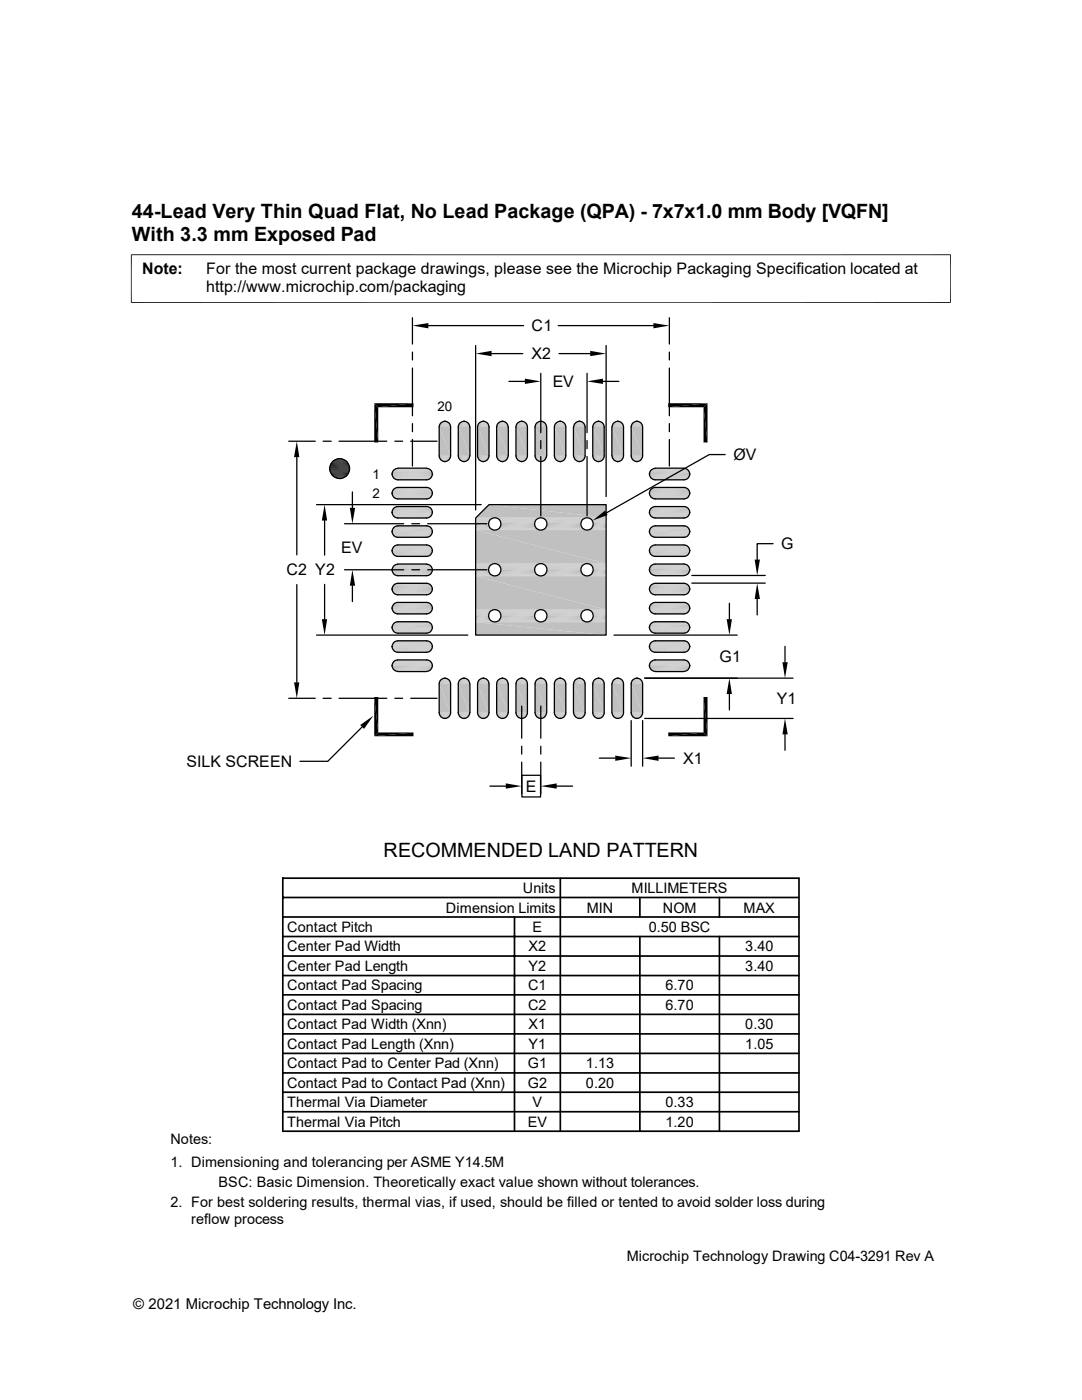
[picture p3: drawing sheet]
<svg xmlns="http://www.w3.org/2000/svg" width="216mm" height="279mm" viewBox="0 0 216 279" stroke-linecap="round" stroke-linejoin="round" font-family="sans-serif">
<defs><g id="words">
<g font-size="3.9">
<text x="26.3" y="43.5">44-Lead Very Thin Quad Flat, No Lead Package (QPA) - 7x7x1.0 mm Body [VQFN]</text>
<text x="26.3" y="48">With 3.3 mm Exposed Pad</text>
<text x="76.5" y="171.1">RECOMMENDED LAND PATTERN</text>
</g>
<g font-size="3.2">
<text x="28.4" y="54.6">Note:</text>
<text x="41.1" y="54.6">For the most current package drawings, please see the Microchip Packaging Specification located at</text>
<text x="41.1" y="58.3">http://www.microchip.com/packaging</text>
<text x="106" y="71.7">X2</text>
<text x="106.1" y="66.1">C1</text>
<text x="110.3" y="77.3">EV</text>
<text x="146.3" y="91.8">ØV</text>
<text x="68.1" y="110.3">EV</text>
<text x="155.9" y="109.6">G</text>
<text x="57.2" y="114.9">C2 Y2</text>
<text x="143.6" y="132.2">G1</text>
<text x="155" y="140.5">Y1</text>
<text x="37.2" y="153.1">SILK SCREEN</text>
<text x="136.3" y="152.4">X1</text>
<text x="104.9" y="158">E</text>
</g>
<text font-size="3" x="26.6" y="261.3">© 2021 Microchip Technology Inc.</text>
<g font-size="2.9">
<text x="104.3" y="178.2">Units</text>
<text x="126" y="178.2">MILLIMETERS</text>
<text x="57.3" y="186">Contact Pitch</text>
<text x="89" y="182.1">Dimension Limits</text>
<text x="106.3" y="186">E</text>
<text x="117.1" y="182.1">MIN</text>
<text x="129.5" y="186">0.50 BSC</text>
<text x="132.2" y="182.1">NOM</text>
<text x="148.4" y="182.1">MAX</text>
<text x="57.3" y="189.9">Center Pad Width</text>
<text x="105.5" y="189.9">X2</text>
<text x="148.7" y="189.9">3.40</text>
<text x="57.3" y="197.7">Contact Pad Spacing</text>
<text x="57.3" y="193.8">Center Pad Length</text>
<text x="105.4" y="197.7">C1</text>
<text x="105.5" y="193.8">Y2</text>
<text x="132.8" y="197.7">6.70</text>
<text x="148.7" y="193.8">3.40</text>
<text x="57.3" y="201.5">Contact Pad Spacing</text>
<text x="105.4" y="201.5">C2</text>
<text x="132.8" y="201.5">6.70</text>
<text x="57.3" y="209.3">Contact Pad Length (Xnn)</text>
<text x="57.3" y="205.4">Contact Pad Width (Xnn)</text>
<text x="105.5" y="209.3">Y1</text>
<text x="105.5" y="205.4">X1</text>
<text x="148.7" y="209.3">1.05</text>
<text x="148.7" y="205.4">0.30</text>
<text x="57.3" y="213.2">Contact Pad to Center Pad (Xnn)</text>
<text x="105.3" y="213.2">G1</text>
<text x="116.9" y="213.2">1.13</text>
<text x="57.3" y="217.1">Contact Pad to Contact Pad (Xnn)</text>
<text x="57.3" y="221">Thermal Via Diameter</text>
<text x="105.3" y="217.1">G2</text>
<text x="106.3" y="221">V</text>
<text x="116.9" y="217.1">0.20</text>
<text x="132.8" y="221">0.33</text>
<text x="57.3" y="224.8">Thermal Via Pitch</text>
<text x="105.3" y="224.8">EV</text>
<text x="132.8" y="224.8">1.20</text>
<text x="34" y="232.9">1. Dimensioning and tolerancing per ASME Y14.5M</text>
<text x="34" y="228.3">Notes:</text>
<text x="43.6" y="236.9">BSC: Basic Dimension. Theoretically exact value shown without tolerances.</text>
<text x="34" y="240.9">2. For best soldering results, thermal vias, if used, should be filled or tented to avoid solder loss during</text>
<text x="38.1" y="244.3">reflow process</text>
<text x="125.1" y="251.6">Microchip Technology Drawing C04-3291 Rev A</text>
</g>
<g font-size="2.7">
<text x="87.3" y="82.1">20</text>
<text x="74.3" y="95.5">1</text>
<text x="74.3" y="99.4">2</text>
</g>
</g></defs>
<g fill="#c0c0c0">
<path d="M88.6 84.1h.4z"/>
<path d="M92.4 84.1h.4z"/>
<path d="M96.2 84.1h.4z"/>
<path d="M100 84.1h.5z"/>
<path d="M103.9 84.1h.4z"/>
<path d="M107.7 84.1h.5z"/>
<path d="M111.5 84.1h.5z"/>
<path d="M115.4 84.1h.4z"/>
<path d="M119.2 84.1h.4z"/>
<path d="M123 84.1h.5z"/>
<path d="M126.9 84.1h.4z"/>
<path d="M126.7 84.2h.8z"/>
<path d="M126.9 84.1l.6 .1z"/>
<path d="M122.8 84.2h.9z"/>
<path d="M123 84.1l.7 .1z"/>
<path d="M119 84.2h.8z"/>
<path d="M119.2 84.1l.6 .1z"/>
<path d="M115.1 84.2h.9z"/>
<path d="M115.4 84.1l.6 .1z"/>
<path d="M111.3 84.2h.9z"/>
<path d="M111.5 84.1l.7 .1z"/>
<path d="M107.5 84.2h.9z"/>
<path d="M107.7 84.1l.7 .1z"/>
<path d="M103.7 84.2h.8z"/>
<path d="M103.9 84.1l.6 .1z"/>
<path d="M99.8 84.2h.9z"/>
<path d="M100 84.1l.7 .1z"/>
<path d="M96 84.2h.9z"/>
<path d="M96.2 84.1l.7 .1z"/>
<path d="M92.2 84.2h.8z"/>
<path d="M92.4 84.1l.6 .1z"/>
<path d="M88.3 84.2h.9z"/>
<path d="M88.6 84.1l.6 .1z"/>
<path d="M126.4 84.3l.3-.1 1 .1z"/>
<path d="M126.7 84.2h.8l.2 .1z"/>
<path d="M122.6 84.3l.2-.1 1.1 .1z"/>
<path d="M122.8 84.2h.9l.2 .1z"/>
<path d="M118.8 84.3l.2-.1 1.1 .1z"/>
<path d="M119 84.2h.8l.3 .1z"/>
<path d="M114.9 84.3l.2-.1 1.1 .1z"/>
<path d="M115.1 84.2h.9l.2 .1z"/>
<path d="M111.1 84.3l.2-.1 1.1 .1z"/>
<path d="M111.3 84.2h.9l.2 .1z"/>
<path d="M107.3 84.3l.2-.1 1.1 .1z"/>
<path d="M107.5 84.2h.9l.2 .1z"/>
<path d="M103.5 84.3l.2-.1 1 .1z"/>
<path d="M103.7 84.2h.8l.2 .1z"/>
<path d="M99.6 84.3l.2-.1 1.1 .1z"/>
<path d="M99.8 84.2h.9l.2 .1z"/>
<path d="M95.8 84.3l.2-.1 1.1 .1z"/>
<path d="M96 84.2h.9l.2 .1z"/>
<path d="M91.9 84.3l.3-.1 1.1 .1z"/>
<path d="M92.2 84.2h.8l.3 .1z"/>
<path d="M88.1 84.3l.2-.1 1.1 .1z"/>
<path d="M88.3 84.2h.9l.2 .1z"/>
<path d="M126.3 84.4l.1-.1 1.5 .1z"/>
<path d="M126.4 84.3h1.3l.2 .1z"/>
<path d="M122.4 84.4l.2-.1 1.5 .1z"/>
<path d="M122.6 84.3h1.3l.2 .1z"/>
<path d="M118.6 84.4l.2-.1 1.4 .1z"/>
<path d="M118.8 84.3h1.3l.1 .1z"/>
<path d="M114.8 84.4l.1-.1 1.5 .1z"/>
<path d="M114.9 84.3h1.3l.2 .1z"/>
<path d="M111 84.4l.1-.1 1.5 .1z"/>
<path d="M111.1 84.3h1.3l.2 .1z"/>
<path d="M107.1 84.4l.2-.1 1.5 .1z"/>
<path d="M107.3 84.3h1.3l.2 .1z"/>
<path d="M103.3 84.4l.2-.1 1.4 .1z"/>
<path d="M103.5 84.3h1.2l.2 .1z"/>
<path d="M99.4 84.4l.2-.1 1.5 .1z"/>
<path d="M99.6 84.3h1.3l.2 .1z"/>
<path d="M95.6 84.4l.2-.1 1.4 .1z"/>
<path d="M95.8 84.3h1.3l.1 .1z"/>
<path d="M91.8 84.4l.1-.1 1.5 .1z"/>
<path d="M91.9 84.3h1.4l.1 .1z"/>
<path d="M88 84.4l.1-.1 1.5 .1z"/>
<path d="M88.1 84.3h1.3l.2 .1z"/>
<path d="M126.1 84.6l.2-.2 1.8 .2z"/>
<path d="M126.3 84.4h1.6l.2 .2z"/>
<path d="M122.4 84.4l1.8 .2h-1.9z"/>
<path d="M122.4 84.4h1.7l.1 .2z"/>
<path d="M118.6 84.4l1.8 .2h-2z"/>
<path d="M118.6 84.4h1.6l.2 .2z"/>
<path d="M114.8 84.4l1.7 .2h-1.9z"/>
<path d="M114.8 84.4h1.6l.1 .2z"/>
<path d="M110.8 84.6l.2-.2 1.7 .2z"/>
<path d="M111 84.4h1.6l.1 .2z"/>
<path d="M107.1 84.4l1.8 .2h-1.9z"/>
<path d="M107.1 84.4h1.7l.1 .2z"/>
<path d="M103.3 84.4l1.8 .2h-2z"/>
<path d="M103.3 84.4h1.6l.2 .2z"/>
<path d="M99.4 84.4l1.8 .2h-1.9z"/>
<path d="M99.4 84.4h1.7l.1 .2z"/>
<path d="M95.6 84.4l1.8 .2h-1.9z"/>
<path d="M95.6 84.4h1.6l.2 .2z"/>
<path d="M91.8 84.4l1.8 .2h-1.9z"/>
<path d="M91.8 84.4h1.6l.2 .2z"/>
<path d="M88 84.4l1.7 .2h-1.9z"/>
<path d="M88 84.4h1.6l.1 .2z"/>
</g>
<g fill="none" stroke="#c0c0c0" stroke-width=".21">
<path d="M87.6 84.9h2.3M87.6 85.1h2.3M87.7 84.7h2.1M91.4 85.1h2.4M91.5 84.9h2.2M91.5 84.7h2.2M95.3 84.9h2.3M95.3 85.1h2.3M95.4 84.7h2.1M99.1 85.1h2.3M99.1 84.9h2.3M99.2 84.7h2.1"/>
<path d="M103 84.9h2.2M103 85.1h2.2M103 84.7h2.2M106.8 85.1h2.3M106.8 84.9h2.3M106.8 84.7h2.2M110.6 84.9h2.3M110.6 85.1h2.3M110.7 84.7h2.1M114.4 85.1h2.4M114.5 84.9h2.2M114.5 84.7h2.2"/>
<path d="M118.3 84.9h2.3M118.3 85.1h2.3M118.4 84.7h2.1M122.1 85.1h2.3M122.1 84.9h2.3M122.2 84.7h2.1M125.9 84.9h2.3M125.9 85.1h2.3M126 84.7h2.1"/>
</g>
<g fill="#c0c0c0">
<path d="M125.9 85.2l2.3 5.8h-2.3z"/>
<path d="M125.9 85.2h2.3v5.8z"/>
<path d="M122.1 85.2l2.3 5.8h-2.3z"/>
<path d="M122.1 85.2h2.3v5.8z"/>
<path d="M118.3 85.2l2.3 5.8h-2.3z"/>
<path d="M118.3 85.2h2.3v5.8z"/>
<path d="M114.4 85.2l2.4 5.8h-2.4z"/>
<path d="M114.4 85.2h2.4v5.8z"/>
<path d="M110.6 85.2l2.3 5.8h-2.3z"/>
<path d="M110.6 85.2h2.3v5.8z"/>
<path d="M106.8 85.2l2.3 5.8h-2.3z"/>
<path d="M106.8 85.2h2.3v5.8z"/>
<path d="M103 85.2l2.2 5.8h-2.2z"/>
<path d="M103 85.2h2.2v5.8z"/>
<path d="M99.1 85.2l2.3 5.8h-2.3z"/>
<path d="M99.1 85.2h2.3v5.8z"/>
<path d="M95.3 85.2l2.3 5.8h-2.3z"/>
<path d="M95.3 85.2h2.3v5.8z"/>
<path d="M91.4 85.2l2.4 5.8h-2.4z"/>
<path d="M91.4 85.2h2.4v5.8z"/>
<path d="M87.6 85.2l2.3 5.8h-2.3z"/>
<path d="M87.6 85.2h2.3v5.8z"/>
</g>
<g fill="none" stroke="#c0c0c0" stroke-width=".21">
<path d="M87.6 91.1h2.3M87.6 91.3h2.3M87.7 91.5h2.1M91.4 91.1h2.4M91.5 91.3h2.2M91.5 91.5h2.2M95.3 91.1h2.3M95.3 91.3h2.3M95.4 91.5h2.1M99.1 91.1h2.3M99.1 91.3h2.3M99.2 91.5h2.1"/>
<path d="M103 91.1h2.2M103 91.3h2.2M103 91.5h2.2M106.8 91.1h2.3M106.8 91.3h2.3M106.8 91.5h2.2M110.6 91.1h2.3M110.6 91.3h2.3M110.7 91.5h2.1M114.4 91.1h2.4M114.5 91.3h2.2M114.5 91.5h2.2"/>
<path d="M118.3 91.1h2.3M118.3 91.3h2.3M118.4 91.5h2.1M122.1 91.1h2.3M122.1 91.3h2.3M122.2 91.5h2.1M125.9 91.1h2.3M125.9 91.3h2.3M126 91.5h2.1"/>
</g>
<g fill="#c0c0c0">
<path d="M126.1 91.6l1.8 .2h-1.6z"/>
<path d="M126.1 91.6h2l-.2 .2z"/>
<path d="M122.3 91.6l1.8 .2h-1.7z"/>
<path d="M122.3 91.6h1.9l-.1 .2z"/>
<path d="M118.4 91.6l1.8 .2h-1.6z"/>
<path d="M118.4 91.6h2l-.2 .2z"/>
<path d="M114.6 91.6l1.8 .2h-1.6z"/>
<path d="M114.6 91.6h1.9l-.1 .2z"/>
<path d="M110.8 91.6l1.8 .2h-1.6z"/>
<path d="M110.8 91.6h1.9l-.1 .2z"/>
<path d="M107 91.6l1.8 .2h-1.7z"/>
<path d="M107 91.6h1.9l-.1 .2z"/>
<path d="M103.1 91.6l1.8 .2h-1.6z"/>
<path d="M103.1 91.6h2l-.2 .2z"/>
<path d="M99.3 91.6l1.8 .2h-1.7z"/>
<path d="M99.3 91.6h1.9l-.1 .2z"/>
<path d="M95.5 91.6l1.7 .2h-1.6z"/>
<path d="M95.5 91.6h1.9l-.2 .2z"/>
<path d="M91.7 91.6l1.7 .2h-1.6z"/>
<path d="M91.7 91.6h1.9l-.2 .2z"/>
<path d="M87.8 91.6l1.8 .2h-1.6z"/>
<path d="M87.8 91.6h1.9l-.1 .2z"/>
<path d="M126.3 91.8l1.4 .1h-1.3z"/>
<path d="M126.3 91.8h1.6l-.2 .1z"/>
<path d="M122.4 91.8l1.5 .1h-1.3z"/>
<path d="M122.4 91.8h1.7l-.2 .1z"/>
<path d="M118.6 91.8l1.5 .1h-1.3z"/>
<path d="M118.6 91.8h1.6l-.1 .1z"/>
<path d="M114.8 91.8l1.4 .1h-1.3z"/>
<path d="M114.8 91.8h1.6l-.2 .1z"/>
<path d="M111 91.8l1.4 .1h-1.3z"/>
<path d="M111 91.8h1.6l-.2 .1z"/>
<path d="M107.1 91.8l1.5 .1h-1.3z"/>
<path d="M107.1 91.8h1.7l-.2 .1z"/>
<path d="M103.3 91.8l1.4 .1h-1.2z"/>
<path d="M103.3 91.8h1.6l-.2 .1z"/>
<path d="M99.4 91.8l1.5 .1h-1.3z"/>
<path d="M99.4 91.8h1.7l-.2 .1z"/>
<path d="M95.6 91.8l1.5 .1h-1.3z"/>
<path d="M95.6 91.8h1.6l-.1 .1z"/>
<path d="M91.8 91.8l1.5 .1h-1.4z"/>
<path d="M91.8 91.8h1.6l-.1 .1z"/>
<path d="M88 91.8l1.4 .1h-1.3z"/>
<path d="M88 91.8h1.6l-.2 .1z"/>
<path d="M126.4 91.9l1.1 .1h-.8z"/>
<path d="M126.4 91.9h1.3l-.2 .1z"/>
<path d="M122.6 91.9l1.1 .1h-.9z"/>
<path d="M122.6 91.9h1.3l-.2 .1z"/>
<path d="M118.8 91.9l1 .1h-.8z"/>
<path d="M118.8 91.9h1.3l-.3 .1z"/>
<path d="M114.9 91.9l1.1 .1h-.9z"/>
<path d="M114.9 91.9h1.3l-.2 .1z"/>
<path d="M111.1 91.9l1.1 .1h-.9z"/>
<path d="M111.1 91.9h1.3l-.2 .1z"/>
<path d="M107.3 91.9l1.1 .1h-.9z"/>
<path d="M107.3 91.9h1.3l-.2 .1z"/>
<path d="M103.5 91.9l1 .1h-.8z"/>
<path d="M103.5 91.9h1.2l-.2 .1z"/>
<path d="M99.6 91.9l1.1 .1h-.9z"/>
<path d="M99.6 91.9h1.3l-.2 .1z"/>
<path d="M95.8 91.9l1.1 .1h-.9z"/>
<path d="M95.8 91.9h1.3l-.2 .1z"/>
<path d="M91.9 91.9l1.1 .1h-.8z"/>
<path d="M91.9 91.9h1.4l-.3 .1z"/>
<path d="M88.1 91.9l1.1 .1h-.9z"/>
<path d="M88.1 91.9h1.3l-.2 .1z"/>
<path d="M88.6 92.1h.4z"/>
<path d="M92.4 92.1h.4z"/>
<path d="M96.2 92.1h.4z"/>
<path d="M100 92.1h.5z"/>
<path d="M103.9 92.1h.4z"/>
<path d="M107.7 92.1h.5z"/>
<path d="M111.5 92.1h.5z"/>
<path d="M115.4 92.1h.4z"/>
<path d="M119.2 92.1h.4z"/>
<path d="M123 92.1h.5z"/>
<path d="M126.9 92.1h.4z"/>
<path d="M126.7 92l.6 .1z"/>
<path d="M126.7 92h.8z"/>
<path d="M122.8 92l.7 .1z"/>
<path d="M122.8 92h.9z"/>
<path d="M119 92l.6 .1z"/>
<path d="M119 92h.8z"/>
<path d="M115.1 92l.7 .1z"/>
<path d="M115.1 92h.9z"/>
<path d="M111.3 92l.7 .1z"/>
<path d="M111.3 92h.9z"/>
<path d="M107.5 92l.7 .1z"/>
<path d="M107.5 92h.9z"/>
<path d="M103.7 92l.6 .1z"/>
<path d="M103.7 92h.8z"/>
<path d="M99.8 92l.7 .1z"/>
<path d="M99.8 92h.9z"/>
<path d="M96 92l.6 .1z"/>
<path d="M96 92h.9z"/>
<path d="M92.2 92l.6 .1z"/>
<path d="M92.2 92h.8z"/>
<path d="M88.3 92l.7 .1z"/>
<path d="M88.3 92h.9z"/>
</g>
<g fill="none" stroke="#c0c0c0" stroke-width=".2">
<path d="M78.2 94.7h8.1M78.3 98.1h8M78.3 94.1h7.9M78.3 95.1h7.9M78.4 93.9h7.7M78.4 95.3h7.7M78.4 97.7h7.7M78.4 99.1h7.7M78.5 93.8h7.5M78.5 95.4h7.5M78.5 97.6h7.5M78.6 99.3h7.3"/>
<path d="M78.7 93.7h7.2M78.7 95.5h7.2M78.7 97.5h7.2M78.7 99.4h7.1M78.8 93.6h6.9M78.8 95.6h6.9M78.8 97.4h6.9M79 99.5h6.6M79 93.5h6.5M79 95.7h6.5M79 97.3h6.5M79.2 99.6h6.1"/>
<path d="M79.2 93.5h6.1M79.2 95.7h6.1M79.2 97.3h6.1M129.8 93.9h7.6M129.8 95.3h7.6M129.8 97.7h7.6M129.8 99.1h7.6M129.9 93.7h7.4M129.9 95.5h7.4M129.9 97.5h7.4M129.9 99.3h7.4M130.1 93.6h7"/>
<path d="M130.1 95.6h7M130.1 97.4h7M130.1 99.4h7M130.3 93.5h6.6M130.3 95.7h6.6M130.3 97.3h6.6M130.3 99.5h6.6M130.5 93.5h6.2M130.5 95.7h6.2M130.5 97.3h6.2M130.5 99.6h6.2M78.3 102.8h7.9"/>
<path d="M78.3 105.5h7.9M78.4 101.5h7.7M78.4 103h7.7M78.4 105.4h7.7M78.4 106.8h7.7M78.4 109.2h7.7M78.4 110.6h7.7M78.4 113h7.7M78.4 114.5h7.7M78.4 116.8h7.7M78.4 118.3h7.7M78.6 101.4h7.3"/>
<path d="M78.6 103.1h7.3M78.6 105.2h7.3M78.6 107h7.3M78.6 109h7.3M78.6 110.8h7.3M78.6 112.8h7.3M78.6 114.6h7.3M78.6 116.7h7.3M78.6 118.4h7.3M78.7 101.2h7.1M78.7 103.3h7.1M78.7 105.1h7.1"/>
<path d="M78.7 107.1h7.1M78.7 108.9h7.1M78.7 110.9h7.1M78.7 112.7h7.1M78.7 114.7h7.1M78.7 116.5h7.1M78.7 118.6h7.1M79 101.2h6.6M79 103.3h6.6M79 105h6.6M79 107.2h6.6M79 108.8h6.6"/>
<path d="M79 111h6.6M79 112.6h6.6M79 114.8h6.6M79 116.5h6.6M79 118.6h6.6M79.2 101.1h6.1M79.2 103.4h6.1M79.2 104.9h6.1M79.2 107.2h6.1M79.2 111h6.1M79.2 112.6h6.1M79.2 114.9h6.1"/>
<path d="M79.2 116.4h6.1M79.2 118.7h6.1M129.7 102.8h7.8M129.7 105.5h7.8M129.8 101.5h7.6M129.8 103h7.6M129.8 105.4h7.6M129.8 106.8h7.6M129.8 109.2h7.6M129.8 110.6h7.6M129.8 113h7.6M129.8 114.5h7.6"/>
<path d="M129.8 116.8h7.6M129.8 118.3h7.6M129.9 101.4h7.4M129.9 103.1h7.4M129.9 105.2h7.4M129.9 107h7.4M129.9 109h7.4M129.9 110.8h7.4M129.9 112.8h7.4M129.9 114.6h7.4M129.9 116.7h7.4M129.9 118.4h7.4"/>
<path d="M130.1 101.2h7M130.1 103.3h7M130.1 105.1h7M130.1 107.1h7M130.1 108.9h7M130.1 110.9h7M130.1 112.7h7M130.1 114.7h7M130.1 116.5h7M130.1 118.6h7M130.3 101.2h6.6M130.3 103.3h6.6"/>
<path d="M130.3 105h6.6M130.3 107.2h6.6M130.3 108.8h6.6M130.3 111h6.6M130.3 112.6h6.6M130.3 114.8h6.6M130.3 116.5h6.6M130.3 118.6h6.6M130.5 101.1h6.2M130.5 103.4h6.2M130.5 104.9h6.2M130.5 107.2h6.2"/>
<path d="M130.5 111h6.2M130.5 112.6h6.2M130.5 114.9h6.2M130.5 116.4h6.2M130.5 118.7h6.2M78.3 121.9h7.9M78.3 124.7h7.9M78.4 120.7h7.7M78.4 122.1h7.7M78.4 124.5h7.7M78.4 125.9h7.7M78.4 128.3h7.7"/>
<path d="M78.4 129.8h7.7M78.4 132.1h7.7M78.4 133.6h7.7M78.6 120.5h7.3M78.6 122.3h7.3M78.6 124.3h7.3M78.6 126.1h7.3M78.6 128.2h7.3M78.6 129.9h7.3M78.6 132h7.3M78.6 133.8h7.3M78.7 120.4h7.1"/>
<path d="M78.7 122.4h7.1M78.7 124.2h7.1M78.7 126.2h7.1M78.7 128h7.1M78.7 130h7.1M78.7 131.8h7.1M78.7 133.9h7.1M79 120.3h6.6M79 122.5h6.6M79 124.1h6.6M79 126.3h6.6M79 127.9h6.6"/>
<path d="M79 130.1h6.6M79 131.8h6.6M79 134h6.6M79.2 122.5h6.1M79.2 124.1h6.1M79.2 126.3h6.1M79.2 127.9h6.1M79.2 130.2h6.1M79.2 134h6.1M129.7 121.9h7.8M129.7 124.7h7.8M129.8 120.7h7.6"/>
<path d="M129.8 122.1h7.6M129.8 124.5h7.6M129.8 125.9h7.6M129.8 128.3h7.6M129.8 129.8h7.6M129.8 132.1h7.6M129.8 133.6h7.6M129.9 120.5h7.4M129.9 122.3h7.4M129.9 124.3h7.4M129.9 126.1h7.4M129.9 128.2h7.4"/>
<path d="M129.9 129.9h7.4M129.9 132h7.4M129.9 133.8h7.4M130.1 120.4h7M130.1 122.4h7M130.1 124.2h7M130.1 126.2h7M130.1 128h7M130.1 130h7M130.1 131.8h7M130.1 133.9h7M130.3 120.3h6.6"/>
<path d="M130.3 122.5h6.6M130.3 124.1h6.6M130.3 126.3h6.6M130.3 127.9h6.6M130.3 130.1h6.6M130.3 131.8h6.6M130.3 134h6.6M130.5 122.5h6.2M130.5 124.1h6.2M130.5 126.3h6.2M130.5 127.9h6.2M130.5 130.2h6.2"/>
<path d="M130.5 134h6.2"/>
</g>
<g fill="none" stroke="#c0c0c0" stroke-width=".21">
<path d="M78.2 94.5h8.1M78.2 98.3h8.1M78.2 98.5h8.1M78.3 94.3h8M78.3 94.9h8M78.3 98.7h8M78.3 97.9h7.9M78.3 99h7.9M129.6 94.3h8M129.6 94.7h8M129.6 94.9h8M129.6 98.1h8"/>
<path d="M129.6 98.3h8M129.6 98.5h8M129.6 98.7h8M129.7 94h7.8M129.7 95.1h7.8M129.7 97.9h7.8M129.7 99h7.8M78.2 102.1h8.1M78.2 106.2h8.1M78.2 109.8h8.1M78.2 110h8.1M78.2 113.9h8.1"/>
<path d="M78.2 117.5h8.1M78.2 117.7h8.1M78.3 101.9h8M78.3 102.6h8M78.3 105.7h8M78.3 106.4h8M78.3 109.6h8M78.3 110.2h8M78.3 113.4h8M78.3 114.1h8M78.3 117.2h8M78.3 117.9h8"/>
<path d="M78.3 101.7h7.9M78.3 106.6h7.9M78.3 109.4h7.9M78.3 110.4h7.9M78.3 113.2h7.9M78.3 114.3h7.9M78.3 117h7.9M78.3 118.1h7.9M129.6 101.9h8M129.6 102.1h8M129.6 102.6h8M129.6 105.7h8"/>
<path d="M129.6 106.2h8M129.6 106.4h8M129.6 109.6h8M129.6 109.8h8M129.6 110h8M129.6 110.2h8M129.6 113.4h8M129.6 113.9h8M129.6 114.1h8M129.6 117.2h8M129.6 117.5h8M129.6 117.7h8"/>
<path d="M129.6 117.9h8M129.7 101.7h7.8M129.7 106.6h7.8M129.7 109.4h7.8M129.7 110.4h7.8M129.7 113.2h7.8M129.7 114.3h7.8M129.7 117h7.8M129.7 118.1h7.8M78.2 121.3h8.1M78.2 125.3h8.1M78.2 128.9h8.1"/>
<path d="M78.2 129.1h8.1M78.2 132.7h8.1M78.3 121.1h8M78.3 121.7h8M78.3 124.9h8M78.3 125.5h8M78.3 128.7h8M78.3 129.3h8M78.3 132.5h8M78.3 133.2h8M78.3 120.8h7.9M78.3 125.8h7.9"/>
<path d="M78.3 128.5h7.9M78.3 129.6h7.9M78.3 132.3h7.9M78.3 133.4h7.9M129.6 121.1h8M129.6 121.3h8M129.6 121.7h8M129.6 124.9h8M129.6 125.3h8M129.6 125.5h8M129.6 128.7h8M129.6 128.9h8"/>
<path d="M129.6 129.1h8M129.6 129.3h8M129.6 132.5h8M129.6 132.7h8M129.6 133.2h8M129.7 120.8h7.8M129.7 125.8h7.8M129.7 128.5h7.8M129.7 129.6h7.8M129.7 132.3h7.8M129.7 133.4h7.8"/>
</g>
<g fill="none" stroke="#c0c0c0" stroke-width=".25">
<path d="M129.6 94.5h8M78.2 102.4h8.1M78.2 106h8.1M78.2 113.6h8.1M129.6 102.4h8M129.6 106h8M129.6 113.6h8M78.2 121.5h8.1M78.2 125.1h8.1M78.2 133h8.1M129.6 121.5h8M129.6 125.1h8"/>
<path d="M129.6 133h8"/>
</g>
<g fill="#c0c0c0">
<path d="M88.6 135.4h.4z"/>
<path d="M92.4 135.4h.4z"/>
<path d="M96.2 135.4h.4z"/>
<path d="M100 135.4h.5z"/>
<path d="M103.9 135.4h.4z"/>
<path d="M107.7 135.4h.5z"/>
<path d="M111.5 135.4h.5z"/>
<path d="M115.4 135.4h.4z"/>
<path d="M119.2 135.4h.4z"/>
<path d="M123 135.4h.5z"/>
<path d="M126.9 135.4h.4z"/>
<path d="M126.7 135.4h.8z"/>
<path d="M126.9 135.4h.6z"/>
<path d="M122.8 135.4h.9z"/>
<path d="M123 135.4h.7z"/>
<path d="M119 135.4h.8z"/>
<path d="M119.2 135.4h.6z"/>
<path d="M115.1 135.4h.9z"/>
<path d="M115.4 135.4h.6z"/>
<path d="M111.3 135.4h.9z"/>
<path d="M111.5 135.4h.7z"/>
<path d="M107.5 135.4h.9z"/>
<path d="M107.7 135.4h.7z"/>
<path d="M103.7 135.4h.8z"/>
<path d="M103.9 135.4h.6z"/>
<path d="M99.8 135.4h.9z"/>
<path d="M100 135.4h.7z"/>
<path d="M96 135.4h.9z"/>
<path d="M96.2 135.4h.7z"/>
<path d="M92.2 135.4h.8z"/>
<path d="M92.4 135.4h.6z"/>
<path d="M88.3 135.4h.9z"/>
<path d="M88.6 135.4h.6z"/>
<path d="M126.4 135.6l.3-.2 1 .2z"/>
<path d="M126.7 135.4h.8l.2 .2z"/>
<path d="M122.6 135.6l.2-.2 1.1 .2z"/>
<path d="M122.8 135.4h.9l.2 .2z"/>
<path d="M118.8 135.6l.2-.2 1.1 .2z"/>
<path d="M119 135.4h.8l.3 .2z"/>
<path d="M114.9 135.6l.2-.2 1.1 .2z"/>
<path d="M115.1 135.4h.9l.2 .2z"/>
<path d="M111.1 135.6l.2-.2 1.1 .2z"/>
<path d="M111.3 135.4h.9l.2 .2z"/>
<path d="M107.3 135.6l.2-.2 1.1 .2z"/>
<path d="M107.5 135.4h.9l.2 .2z"/>
<path d="M103.5 135.6l.2-.2 1 .2z"/>
<path d="M103.7 135.4h.8l.2 .2z"/>
<path d="M99.6 135.6l.2-.2 1.1 .2z"/>
<path d="M99.8 135.4h.9l.2 .2z"/>
<path d="M95.8 135.6l.2-.2 1.1 .2z"/>
<path d="M96 135.4h.9l.2 .2z"/>
<path d="M91.9 135.6l.3-.2 1.1 .2z"/>
<path d="M92.2 135.4h.8l.3 .2z"/>
<path d="M88.1 135.6l.2-.2 1.1 .2z"/>
<path d="M88.3 135.4h.9l.2 .2z"/>
<path d="M126.3 135.7l.1-.1 1.5 .1z"/>
<path d="M126.4 135.6h1.3l.2 .1z"/>
<path d="M122.4 135.7l.2-.1 1.5 .1z"/>
<path d="M122.6 135.6h1.3l.2 .1z"/>
<path d="M118.6 135.7l.2-.1 1.4 .1z"/>
<path d="M118.8 135.6h1.3l.1 .1z"/>
<path d="M114.8 135.7l.1-.1 1.5 .1z"/>
<path d="M114.9 135.6h1.3l.2 .1z"/>
<path d="M111 135.7l.1-.1 1.5 .1z"/>
<path d="M111.1 135.6h1.3l.2 .1z"/>
<path d="M107.1 135.7l.2-.1 1.5 .1z"/>
<path d="M107.3 135.6h1.3l.2 .1z"/>
<path d="M103.3 135.7l.2-.1 1.4 .1z"/>
<path d="M103.5 135.6h1.2l.2 .1z"/>
<path d="M99.4 135.7l.2-.1 1.5 .1z"/>
<path d="M99.6 135.6h1.3l.2 .1z"/>
<path d="M95.6 135.7l.2-.1 1.4 .1z"/>
<path d="M95.8 135.6h1.3l.1 .1z"/>
<path d="M91.8 135.7l.1-.1 1.5 .1z"/>
<path d="M91.9 135.6h1.4l.1 .1z"/>
<path d="M88 135.7l.1-.1 1.5 .1z"/>
<path d="M88.1 135.6h1.3l.2 .1z"/>
<path d="M126.3 135.7l1.8 .1h-2z"/>
<path d="M126.3 135.7h1.6l.2 .1z"/>
<path d="M122.4 135.7l1.8 .1h-1.9z"/>
<path d="M122.4 135.7h1.7l.1 .1z"/>
<path d="M118.6 135.7l1.8 .1h-2z"/>
<path d="M118.6 135.7h1.6l.2 .1z"/>
<path d="M114.8 135.7l1.7 .1h-1.9z"/>
<path d="M114.8 135.7h1.6l.1 .1z"/>
<path d="M111 135.7l1.7 .1h-1.9z"/>
<path d="M111 135.7h1.6l.1 .1z"/>
<path d="M107.1 135.7l1.8 .1h-1.9z"/>
<path d="M107.1 135.7h1.7l.1 .1z"/>
<path d="M103.3 135.7l1.8 .1h-2z"/>
<path d="M103.3 135.7h1.6l.2 .1z"/>
<path d="M99.4 135.7l1.8 .1h-1.9z"/>
<path d="M99.4 135.7h1.7l.1 .1z"/>
<path d="M95.5 135.8l.1-.1 1.8 .1z"/>
<path d="M95.6 135.7h1.6l.2 .1z"/>
<path d="M91.8 135.7l1.8 .1h-1.9z"/>
<path d="M91.8 135.7h1.6l.2 .1z"/>
<path d="M88 135.7l1.7 .1h-1.9z"/>
<path d="M88 135.7h1.6l.1 .1z"/>
</g>
<g fill="none" stroke="#c0c0c0" stroke-width=".21">
<path d="M87.6 136.2h2.3M87.6 136.4h2.3M87.7 136h2.1M91.4 136.4h2.4M91.5 136.2h2.2M91.5 136h2.2M95.3 136.2h2.3M95.3 136.4h2.3M95.4 136h2.1M99.1 136.4h2.3M99.1 136.2h2.3M99.2 136h2.1"/>
<path d="M103 136.2h2.2M103 136.4h2.2M103 136h2.2M106.8 136.4h2.3M106.8 136.2h2.3M106.8 136h2.2M110.6 136.2h2.3M110.6 136.4h2.3M110.7 136h2.1M114.4 136.4h2.4M114.5 136.2h2.2M114.5 136h2.2"/>
<path d="M118.3 136.2h2.3M118.3 136.4h2.3M118.4 136h2.1M122.1 136.4h2.3M122.1 136.2h2.3M122.2 136h2.1M125.9 136.2h2.3M125.9 136.4h2.3M126 136h2.1"/>
</g>
<g fill="#c0c0c0">
<path d="M125.9 136.5l2.3 5.7h-2.3z"/>
<path d="M125.9 136.5h2.3v5.7z"/>
<path d="M122.1 136.5l2.3 5.7h-2.3z"/>
<path d="M122.1 136.5h2.3v5.7z"/>
<path d="M118.3 136.5l2.3 5.7h-2.3z"/>
<path d="M118.3 136.5h2.3v5.7z"/>
<path d="M114.4 136.5l2.4 5.7h-2.4z"/>
<path d="M114.4 136.5h2.4v5.7z"/>
<path d="M110.6 136.5l2.3 5.7h-2.3z"/>
<path d="M110.6 136.5h2.3v5.7z"/>
<path d="M106.8 136.5l2.3 5.7h-2.3z"/>
<path d="M106.8 136.5h2.3v5.7z"/>
<path d="M103 136.5l2.2 5.7h-2.2z"/>
<path d="M103 136.5h2.2v5.7z"/>
<path d="M99.1 136.5l2.3 5.7h-2.3z"/>
<path d="M99.1 136.5h2.3v5.7z"/>
<path d="M95.3 136.5l2.3 5.7h-2.3z"/>
<path d="M95.3 136.5h2.3v5.7z"/>
<path d="M91.4 136.5l2.4 5.7h-2.4z"/>
<path d="M91.4 136.5h2.4v5.7z"/>
<path d="M87.6 136.5l2.3 5.7h-2.3z"/>
<path d="M87.6 136.5h2.3v5.7z"/>
</g>
<g fill="none" stroke="#c0c0c0" stroke-width=".21">
<path d="M87.6 142.3h2.3M87.6 142.6h2.3M87.7 142.8h2.1M91.4 142.3h2.4M91.5 142.6h2.2M91.5 142.8h2.2M95.3 142.3h2.3M95.3 142.6h2.3M95.4 142.8h2.1M99.1 142.3h2.3M99.1 142.6h2.3M99.2 142.8h2.1"/>
<path d="M103 142.3h2.2M103 142.6h2.2M103 142.8h2.2M106.8 142.3h2.3M106.8 142.6h2.3M106.8 142.8h2.2M110.6 142.3h2.3M110.6 142.6h2.3M110.7 142.8h2.1M114.4 142.3h2.4M114.5 142.6h2.2M114.5 142.8h2.2"/>
<path d="M118.3 142.3h2.3M118.3 142.6h2.3M118.4 142.8h2.1M122.1 142.3h2.3M122.1 142.6h2.3M122.2 142.8h2.1M125.9 142.3h2.3M125.9 142.6h2.3M126 142.8h2.1"/>
</g>
<g fill="#c0c0c0">
<path d="M126.1 142.9l1.8 .1h-1.6z"/>
<path d="M126.1 142.9h2l-.2 .1z"/>
<path d="M122.3 142.9l1.8 .1h-1.7z"/>
<path d="M122.3 142.9h1.9l-.1 .1z"/>
<path d="M118.4 142.9l1.8 .1h-1.6z"/>
<path d="M118.4 142.9h2l-.2 .1z"/>
<path d="M114.6 142.9l1.8 .1h-1.6z"/>
<path d="M114.6 142.9h1.9l-.1 .1z"/>
<path d="M110.8 142.9l1.8 .1h-1.6z"/>
<path d="M110.8 142.9h1.9l-.1 .1z"/>
<path d="M107 142.9l1.8 .1h-1.7z"/>
<path d="M107 142.9h1.9l-.1 .1z"/>
<path d="M103.1 142.9l1.8 .1h-1.6z"/>
<path d="M103.1 142.9h2l-.2 .1z"/>
<path d="M99.3 142.9l1.8 .1h-1.7z"/>
<path d="M99.3 142.9h1.9l-.1 .1z"/>
<path d="M95.5 142.9l1.7 .1h-1.6z"/>
<path d="M95.5 142.9h1.9l-.2 .1z"/>
<path d="M91.7 142.9l1.7 .1h-1.6z"/>
<path d="M91.7 142.9h1.9l-.2 .1z"/>
<path d="M87.8 142.9l1.8 .1h-1.6z"/>
<path d="M87.8 142.9h1.9l-.1 .1z"/>
<path d="M126.3 143l1.4 .2h-1.3z"/>
<path d="M126.3 143h1.6l-.2 .2z"/>
<path d="M122.4 143l1.5 .2h-1.3z"/>
<path d="M122.4 143h1.7l-.2 .2z"/>
<path d="M118.6 143l1.5 .2h-1.3z"/>
<path d="M118.6 143h1.6l-.1 .2z"/>
<path d="M114.8 143l1.4 .2h-1.3z"/>
<path d="M114.8 143h1.6l-.2 .2z"/>
<path d="M111 143l1.4 .2h-1.3z"/>
<path d="M111 143h1.6l-.2 .2z"/>
<path d="M107.1 143l1.5 .2h-1.3z"/>
<path d="M107.1 143h1.7l-.2 .2z"/>
<path d="M103.3 143l1.4 .2h-1.2z"/>
<path d="M103.3 143h1.6l-.2 .2z"/>
<path d="M99.4 143l1.5 .2h-1.3z"/>
<path d="M99.4 143h1.7l-.2 .2z"/>
<path d="M95.6 143l1.5 .2h-1.3z"/>
<path d="M95.6 143h1.6l-.1 .2z"/>
<path d="M91.8 143l1.5 .2h-1.4z"/>
<path d="M91.8 143h1.6l-.1 .2z"/>
<path d="M88 143l1.4 .2h-1.3z"/>
<path d="M88 143h1.6l-.2 .2z"/>
<path d="M126.4 143.2l1.1 .1h-.8z"/>
<path d="M126.4 143.2h1.3l-.2 .1z"/>
<path d="M122.6 143.2l1.1 .1h-.9z"/>
<path d="M122.6 143.2h1.3l-.2 .1z"/>
<path d="M118.8 143.2l1 .1h-.8z"/>
<path d="M118.8 143.2h1.3l-.3 .1z"/>
<path d="M114.9 143.2l1.1 .1h-.9z"/>
<path d="M114.9 143.2h1.3l-.2 .1z"/>
<path d="M111.1 143.2l1.1 .1h-.9z"/>
<path d="M111.1 143.2h1.3l-.2 .1z"/>
<path d="M107.3 143.2l1.1 .1h-.9z"/>
<path d="M107.3 143.2h1.3l-.2 .1z"/>
<path d="M103.5 143.2l1 .1h-.8z"/>
<path d="M103.5 143.2h1.2l-.2 .1z"/>
<path d="M99.6 143.2l1.1 .1h-.9z"/>
<path d="M99.6 143.2h1.3l-.2 .1z"/>
<path d="M95.8 143.2l1.1 .1h-.9z"/>
<path d="M95.8 143.2h1.3l-.2 .1z"/>
<path d="M91.9 143.2l1.1 .1h-.8z"/>
<path d="M91.9 143.2h1.4l-.3 .1z"/>
<path d="M88.1 143.2l1.1 .1h-.9z"/>
<path d="M88.1 143.2h1.3l-.2 .1z"/>
<path d="M88.6 143.4h.4z"/>
<path d="M92.4 143.4h.4z"/>
<path d="M96.2 143.4h.4z"/>
<path d="M100 143.4h.5z"/>
<path d="M103.9 143.4h.4z"/>
<path d="M107.7 143.4h.5z"/>
<path d="M111.5 143.4h.5z"/>
<path d="M115.4 143.4h.4z"/>
<path d="M119.2 143.4h.4z"/>
<path d="M123 143.4h.5z"/>
<path d="M126.9 143.4h.4z"/>
<path d="M126.7 143.3l.6 .1z"/>
<path d="M126.7 143.3h.8z"/>
<path d="M122.8 143.3l.7 .1z"/>
<path d="M122.8 143.3h.9z"/>
<path d="M119 143.3l.6 .1z"/>
<path d="M119 143.3h.8z"/>
<path d="M115.1 143.3l.7 .1z"/>
<path d="M115.1 143.3h.9z"/>
<path d="M111.3 143.3l.7 .1z"/>
<path d="M111.3 143.3h.9z"/>
<path d="M107.5 143.3l.7 .1z"/>
<path d="M107.5 143.3h.9z"/>
<path d="M103.7 143.3l.6 .1z"/>
<path d="M103.7 143.3h.8z"/>
<path d="M99.8 143.3l.7 .1z"/>
<path d="M99.8 143.3h.9z"/>
<path d="M96 143.3l.6 .1z"/>
<path d="M96 143.3h.9z"/>
<path d="M92.2 143.3l.6 .1z"/>
<path d="M92.2 143.3h.8z"/>
<path d="M88.3 143.3l.7 .1z"/>
<path d="M88.3 143.3h.9z"/>
</g>
<path d="M88.8 135.3l.3 .1a1.16 1.16 0 0 1 .8 1.1v6a1.16 1.16 0 0 1-1.1 .9M88.8 135.3l-.3 .1a1.16 1.16 0 0 0-.9 1.1l.1 6a1.16 1.16 0 0 0 1.1 .9M88.8 135.3h.1M88.8 143.4h.1" fill="none" stroke="#000" stroke-width=".25"/>
<g fill="#c0c0c0">
<path d="M97.6 100.7l23.3 2.6h-25.9z"/>
<path d="M97.6 100.7h23.3v2.6z"/>
</g>
<g fill="none" stroke="#c0c0c0" stroke-width=".2">
<path d="M94.9 103.4h3.5M94.9 103.4h3.3M94.9 103.5h3.3M94.9 103.6h3.1M94.9 105.5h3.1M94.9 105.6h3.3M94.9 105.7h3.5M94.9 105.8h3.7M95 103.3h3.6M98.8 103.3h9M98.8 105.8h9M99.1 103.4h8.5"/>
<path d="M99.1 105.7h8.5M99.3 103.5h8.1M99.3 105.6h8.1M99.5 103.6h7.7M99.5 105.5h7.7M108 103.3h9M108 105.8h9M108.3 103.4h8.5M108.3 105.7h8.5M108.5 103.5h8M108.5 105.6h8M108.7 103.6h7.7"/>
<path d="M108.7 105.5h7.7M117.2 103.3h3.7M117.2 105.8h3.7M117.5 103.4h3.4M117.5 105.7h3.4M117.7 103.5h3.2M117.7 105.6h3.2M117.9 103.6h3M117.9 105.5h3"/>
</g>
<g fill="none" stroke="#c0c0c0" stroke-width=".21">
<path d="M94.9 103.8h2.9M94.9 104h2.8M94.9 104.2h2.6M94.9 104.7h2.6M94.9 104.9h2.6M94.9 105.1h2.8M94.9 105.3h2.9M99.7 103.8h7.3M99.7 105.3h7.3M99.8 104h7M99.8 105.1h7M99.9 104.2h6.9"/>
<path d="M99.9 104.9h6.9M100 104.7h6.7M108.9 103.8h7.3M108.9 105.3h7.3M109 104h7M109 105.1h7M109.1 104.2h6.9M109.1 104.9h6.9M109.2 104.7h6.7M118.1 103.8h2.8M118.1 105.3h2.8M118.2 104h2.7"/>
<path d="M118.2 105.1h2.7M118.3 104.2h2.6M118.3 104.9h2.6M118.4 104.7h2.5"/>
</g>
<path d="M94.9 104.4h2.6M100 104.4h6.7M109.2 104.4h6.7M118.4 104.4h2.5" fill="none" stroke="#c0c0c0" stroke-width=".25"/>
<g fill="#c0c0c0">
<path d="M94.9 105.8l26 6.7h-26z"/>
<path d="M94.9 105.8h26v6.7z"/>
</g>
<g fill="none" stroke="#c0c0c0" stroke-width=".2">
<path d="M94.9 112.5h3.7M94.9 112.6h3.5M94.9 112.7h3.3M94.9 112.8h3.1M94.9 114.7h3.1M94.9 114.8h3.3M94.9 114.9h3.5M94.9 115h3.7M98.8 112.5h9M98.8 115h9M99.1 112.6h8.5M99.1 114.9h8.5"/>
<path d="M99.3 112.7h8.1M99.3 114.8h8.1M99.5 112.8h7.7M99.5 114.7h7.7M108 112.5h9M108 115h9M108.3 112.6h8.5M108.3 114.9h8.5M108.5 112.7h8M108.5 114.8h8M108.7 112.8h7.7M108.7 114.7h7.7"/>
<path d="M117.2 112.5h3.7M117.2 115h3.7M117.5 112.6h3.4M117.5 114.9h3.4M117.7 112.7h3.2M117.7 114.8h3.2M117.9 112.8h3M117.9 114.7h3"/>
</g>
<g fill="none" stroke="#c0c0c0" stroke-width=".21">
<path d="M94.9 113h2.9M94.9 113.2h2.8M94.9 113.4h2.6M94.9 113.6h2.6M94.9 114.1h2.6M94.9 114.3h2.8M94.9 114.5h2.9M99.7 113h7.3M99.7 114.5h7.3M99.8 113.2h7M99.8 114.3h7M99.9 113.4h6.9"/>
<path d="M99.9 114.1h6.9M100 113.6h6.7M108.9 113h7.3M108.9 114.5h7.3M109 113.2h7M109 114.3h7M109.1 113.4h6.9M109.1 114.1h6.9M109.2 113.6h6.7M118.1 113h2.8M118.1 114.5h2.8M118.2 113.2h2.7"/>
<path d="M118.2 114.3h2.7M118.3 113.4h2.6M118.3 114.1h2.6M118.4 113.6h2.5"/>
</g>
<path d="M94.9 113.8h2.6M100 113.8h6.7M109.2 113.8h6.7M118.4 113.8h2.5" fill="none" stroke="#c0c0c0" stroke-width=".25"/>
<g fill="#c0c0c0">
<path d="M94.9 115l26 6.7h-26z"/>
<path d="M94.9 115h26v6.7z"/>
</g>
<g fill="none" stroke="#c0c0c0" stroke-width=".2">
<path d="M94.9 121.7h3.7M94.9 121.8h3.5M94.9 121.9h3.3M94.9 122h3.1M94.9 123.8h3.1M94.9 124h3.3M94.9 124.1h3.5M94.9 124.1h3.7M98.8 121.7h9M98.8 124.1h9M99.1 121.8h8.5M99.1 124.1h8.5"/>
<path d="M99.3 121.9h8.1M99.3 124h8.1M99.5 122h7.7M99.5 123.8h7.7M108 121.7h9M108 124.1h9M108.3 121.8h8.5M108.3 124.1h8.5M108.5 121.9h8M108.5 124h8M108.7 122h7.7M108.7 123.8h7.7"/>
<path d="M117.2 121.7h3.7M117.2 124.1h3.7M117.5 121.8h3.4M117.5 124.1h3.4M117.7 121.9h3.2M117.7 124h3.2M117.9 122h3M117.9 123.8h3"/>
</g>
<g fill="none" stroke="#c0c0c0" stroke-width=".21">
<path d="M94.9 122.2h2.9M94.9 122.4h2.8M94.9 122.6h2.6M94.9 122.8h2.6M94.9 123.3h2.6M94.9 123.5h2.8M94.9 123.7h2.9M99.7 122.2h7.3M99.7 123.7h7.3M99.8 122.4h7M99.8 123.5h7M99.9 122.6h6.9"/>
<path d="M99.9 123.3h6.9M100 122.8h6.7M108.9 122.2h7.3M108.9 123.7h7.3M109 122.4h7M109 123.5h7M109.1 122.6h6.9M109.1 123.3h6.9M109.2 122.8h6.7M118.1 122.2h2.8M118.1 123.7h2.8M118.2 122.4h2.7"/>
<path d="M118.2 123.5h2.7M118.3 122.6h2.6M118.3 123.3h2.6M118.4 122.8h2.5"/>
</g>
<path d="M94.9 123h2.6M100 123h6.7M109.2 123h6.7M118.4 123h2.5" fill="none" stroke="#c0c0c0" stroke-width=".25"/>
<g fill="#c0c0c0">
<path d="M94.9 124.2l26 2.5h-26z"/>
<path d="M94.9 124.2h26v2.5z"/>
</g>
<g fill="none" stroke="#000" stroke-width=".25">
<path d="M82.3 63.4v5.3M82.3 70.3v1.5M82.3 73.4v9.6M85.5 65h19M94.9 69v32.8M98.1 70.6h6.2M101.6 76.1h3.1M107.9 74.5v11.9M111.4 65h19M111.5 70.6h6.3M117.1 74.5v11.9M120.3 76.1h3.2"/>
<path d="M120.9 69v30.1M133.6 63.4v5.3M133.6 70.3v1.5M133.6 73.4v9.6M57.6 88.1h5.3M59.2 91.2v19.5M64.5 88.1h1.6M67.6 88.1h9.6M70.3 98.2v3.1M78.2 94.6l.1 .3a1.16 1.16 0 0 0 1.1 .9h5.7a1.16 1.16 0 0 0 1.2-1.2M78.2 98.4l.1 .3a1.16 1.16 0 0 0 1.1 .9h5.7a1.16 1.16 0 0 0 1.2-1.2M78.2 98.4a1.16 1.16 0 0 1 1.2-1.1h6a1.16 1.16 0 0 1 .9 1.1"/>
<path d="M78.2 98.4h.1M78.2 94.6h.1M78.8 88.1h1.5M79.4 93.5h-.3a1.16 1.16 0 0 0-.9 1.1M79.4 93.4h5.7M82 88.1h5.2M82.3 84.5v1.6M82.3 87.7v5.3M85.1 93.5h.3a1.16 1.16 0 0 1 .9 1.1M86.3 98.4h.1M86.3 94.6h.1M88.8 84.1h-.3a1.16 1.16 0 0 0-.9 1.1l.1 6.1a1.16 1.16 0 0 0 1.1 .8"/>
<path d="M88.8 84.1h.3a1.16 1.16 0 0 1 .8 1.1v6.1a1.16 1.16 0 0 1-1.1 .8M88.8 92.1h.1M88.8 84.1h.1M92.6 84.1h-.3a1.16 1.16 0 0 0-.9 1.1l.1 6.1a1.16 1.16 0 0 0 1.1 .8M92.6 84.1h.3a1.16 1.16 0 0 1 .8 1.1M92.6 92.1h.1M92.6 84.1h.1M93.7 91v.3a1.16 1.16 0 0 1-1.1 .8M93.8 85.2v5.8M96.4 84.1h-.3a1.16 1.16 0 0 0-.8 1.1v6.1a1.16 1.16 0 0 0 1.1 .8M96.4 84.1h.3a1.16 1.16 0 0 1 .9 1.1l-.1 6.1a1.16 1.16 0 0 1-1.1 .8M96.4 92.1h.1"/>
<path d="M96.4 84.1h.1M100.2 84.1h-.3a1.16 1.16 0 0 0-.8 1.1v6.1a1.16 1.16 0 0 0 1.1 .8M100.2 84.1h.3a1.16 1.16 0 0 1 .9 1.1M100.2 92.1h.1M100.2 84.1h.1M101.4 91l-.1 .3a1.16 1.16 0 0 1-1.1 .8M101.4 85.2v5.8M104.1 84.1h-.3a1.16 1.16 0 0 0-.8 1.1v6.1a1.16 1.16 0 0 0 1.1 .8M104.1 84.1h.3a1.16 1.16 0 0 1 .8 1.1v6.1a1.16 1.16 0 0 1-1.1 .8M104.1 92.1h.1M104.1 84.1h.1M107.9 84.1h-.3a1.16 1.16 0 0 0-.8 1.1v6.1a1.16 1.16 0 0 0 1.1 .8"/>
<path d="M107.9 84.1h.3a1.16 1.16 0 0 1 .9 1.1M107.9 92.1h.1M107.9 84.1h.1M107.9 87.9v1.6M107.9 91.1v11.9M109.1 91l-.1 .3a1.16 1.16 0 0 1-1.1 .8M109.1 85.2v5.8M111.8 84.1h-.3a1.16 1.16 0 0 0-.9 1.1l.1 6.1a1.16 1.16 0 0 0 1.1 .8M111.8 84.1h.3a1.16 1.16 0 0 1 .8 1.1v6.1a1.16 1.16 0 0 1-1.1 .8M111.8 92.1h.1M111.8 84.1h.1M114.4 85.2v5.8"/>
<path d="M114.5 91v.3a1.16 1.16 0 0 0 1.1 .8M115.6 84.1h-.3a1.16 1.16 0 0 0-.8 1.1M115.6 84.1h.3a1.16 1.16 0 0 1 .9 1.1l-.1 6.1a1.16 1.16 0 0 1-1.1 .8M115.6 92.1h.1M115.6 84.1h.1M117.1 87.9v1.6M117.1 91.1v11.9M119.4 84.1h-.3a1.16 1.16 0 0 0-.8 1.1v6.1a1.16 1.16 0 0 0 1.1 .8M119.4 84.1h.3a1.16 1.16 0 0 1 .9 1.1l-.1 6.1a1.16 1.16 0 0 1-1.1 .8M119.4 92.1h.1M119.4 84.1h.1M122.1 85.2v5.8"/>
<path d="M122.1 91l.1 .3a1.16 1.16 0 0 0 1.1 .8M123.3 84.1h-.3a1.16 1.16 0 0 0-.9 1.1M123.3 84.1h.3a1.16 1.16 0 0 1 .8 1.1v6.1a1.16 1.16 0 0 1-1.1 .8M123.3 92.1h.1M123.3 84.1h.1M127.1 84.1h-.3a1.16 1.16 0 0 0-.9 1.1l.1 6.1a1.16 1.16 0 0 0 1.1 .8M127.1 84.1h.3a1.16 1.16 0 0 1 .8 1.1v6.1a1.16 1.16 0 0 1-1.1 .8M127.1 92.1h.1M127.1 84.1h.1M129.6 98.4a1.16 1.16 0 0 1 1.1-1.1h6.1a1.16 1.16 0 0 1 .8 1.1M129.6 98.4v.3a1.16 1.16 0 0 0 1.1 .9h5.8a1.16 1.16 0 0 0 1.1-1.2M129.6 94.6v.3a1.16 1.16 0 0 0 1.1 .9h5.8a1.16 1.16 0 0 0 1.1-1.2"/>
<path d="M129.6 98.4h.1M129.6 94.6h.1M130.7 93.5h-.3a1.16 1.16 0 0 0-.8 1.1M130.7 93.4h5.8M133.6 84.5v1.6M133.6 87.7v5.3M136.5 93.5h.3a1.16 1.16 0 0 1 .8 1.1M137.6 98.4h.1M137.6 94.6h.1M144.7 90.7h-3.2l-20.5 11.7M59.2 116.7v19.5M63.2 100.7h32.8"/>
<path d="M64.8 103.9v6.9M64.8 116.6v7M68.7 113.7h11.9M68.7 104.5h11.9M70.3 116.9v3.2M78.2 102.2l.1 .3a1.16 1.16 0 0 0 1.1 .9h5.7a1.16 1.16 0 0 0 1.2-1.2M78.2 102.2l.1-.3a1.16 1.16 0 0 1 1.1-.8h6a1.16 1.16 0 0 1 .9 1.1M78.2 106.1l.1 .3a1.16 1.16 0 0 0 1.1 .8h5.7a1.16 1.16 0 0 0 1.2-1.1M78.2 106.1l.1-.3a1.16 1.16 0 0 1 1.1-.9l6 .1a1.16 1.16 0 0 1 .9 1.1M78.2 109.9l.1 .3a1.16 1.16 0 0 0 1.1 .8h5.7a1.16 1.16 0 0 0 1.2-1.1M78.2 109.9l.1-.3a1.16 1.16 0 0 1 1.1-.8h6a1.16 1.16 0 0 1 .9 1.1M78.2 113.7l.1 .3a1.16 1.16 0 0 0 1.1 .9h5.7a1.16 1.16 0 0 0 1.2-1.2"/>
<path d="M78.2 113.7l.1-.2a1.25 1.25 0 0 1 1.1-.9h6a1.16 1.16 0 0 1 .9 1.1M78.2 117.6l.1 .3a1.16 1.16 0 0 0 1.1 .8h5.7a1.16 1.16 0 0 0 1.2-1.1M78.2 117.6l.1-.3a1.16 1.16 0 0 1 1.1-.9l6 .1a1.16 1.16 0 0 1 .9 1.1M78.2 117.6h.1M78.2 109.9h.1M78.2 106.1h.1M78.2 102.2h.1M78.2 113.7h.1M82.2 113.7h1.5M82.2 104.5h1.5M85.3 113.7h11.9M85.3 104.5h11.9"/>
<path d="M86.3 117.6h.1M86.3 109.9h.1M86.3 106.1h.1M86.3 102.2h.1M86.3 113.7h.1M94.9 103.4l2.7-2.7h23.3v26h-26zM129.6 117.6a1.16 1.16 0 0 1 1.1-1.2l6.1 .1a1.16 1.16 0 0 1 .8 1.1M129.6 117.6v.3a1.16 1.16 0 0 0 1.1 .8h5.8a1.16 1.16 0 0 0 1.1-1.1M129.6 113.7a1.16 1.16 0 0 1 1.1-1.1h6.1a1.16 1.16 0 0 1 .8 1.1M129.6 113.7v.3a1.16 1.16 0 0 0 1.1 .9M129.6 109.9a1.16 1.16 0 0 1 1.1-1.1h6.1a1.16 1.16 0 0 1 .8 1.1M129.6 109.9v.3a1.16 1.16 0 0 0 1.1 .8h5.8a1.16 1.16 0 0 0 1.1-1.1"/>
<path d="M129.6 106.1a1.16 1.16 0 0 1 1.1-1.2l6.1 .1a1.16 1.16 0 0 1 .8 1.1M129.6 106.1v.3a1.16 1.16 0 0 0 1.1 .8h5.8a1.16 1.16 0 0 0 1.1-1.1M129.6 102.2a1.16 1.16 0 0 1 1.1-1.1h6.1a1.16 1.16 0 0 1 .8 1.1M129.6 102.2v.3a1.16 1.16 0 0 0 1.1 .9h5.8a1.16 1.16 0 0 0 1.1-1.2M129.6 117.6h.1M129.6 113.7h.1M129.6 109.9h.1M129.6 106.1h.1M129.6 102.2h.1M130.7 114.9h5.8M137.6 113.7v.3a1.16 1.16 0 0 1-1.1 .9M137.6 117.6h.1"/>
<path d="M137.6 113.7h.1M137.6 109.9h.1M137.6 106.1h.1M137.6 102.2h.1M138 116.4h14.7M138 114.9h14.7M151.1 119.5v3.2M154.3 108.5h-3.2v3.2M57.6 139.4h5.3M63.2 126.7h30.1M64.5 139.4h1.6M67.6 139.4h9.6"/>
<path d="M78.2 121.4l.1 .3a1.16 1.16 0 0 0 1.1 .8h5.7a1.16 1.16 0 0 0 1.2-1.1M78.2 121.4l.1-.3a1.16 1.16 0 0 1 1.1-.9l6 .1a1.16 1.16 0 0 1 .9 1.1M78.2 125.2l.1 .3a1.16 1.16 0 0 0 1.1 .9h5.7a1.16 1.16 0 0 0 1.2-1.2M78.2 125.2l.1-.3a1.16 1.16 0 0 1 1.1-.8h6a1.16 1.16 0 0 1 .9 1.1M78.2 129l.1 .3a1.16 1.16 0 0 0 1.1 .9h5.7a1.16 1.16 0 0 0 1.2-1.2M78.2 129l.1-.3a1.16 1.16 0 0 1 1.1-.8h6a1.16 1.16 0 0 1 .9 1.1M78.2 132.8l.1 .3a1.16 1.16 0 0 0 1.1 .9M78.2 132.8l.1-.3a1.16 1.16 0 0 1 1.1-.8h6a1.16 1.16 0 0 1 .9 1.1M78.2 132.8h.1M78.2 129h.1M78.2 125.2h.1M78.2 121.4h.1"/>
<path d="M78.8 139.4h1.5M79.4 134h5.7M82 139.4h5.2M86.3 132.8l-.1 .3a1.16 1.16 0 0 1-1.1 .9M86.3 132.8h.1M86.3 129h.1M86.3 125.2h.1M86.3 121.4h.1M92.6 135.3l.3 .1a1.16 1.16 0 0 1 .8 1.1M92.6 135.3l-.3 .1a1.16 1.16 0 0 0-.9 1.1l.1 6a1.16 1.16 0 0 0 1.1 .9M92.6 135.3h.1M93.8 136.5v5.7"/>
<path d="M96.4 135.3l.3 .1a1.16 1.16 0 0 1 .9 1.1l-.1 6a1.16 1.16 0 0 1-1.1 .9M96.4 135.3l-.3 .1a1.16 1.16 0 0 0-.8 1.1v6a1.16 1.16 0 0 0 1.1 .9M96.4 135.3h.1M100.2 135.3l.3 .1a1.16 1.16 0 0 1 .9 1.1M100.2 135.3l-.3 .1a1.16 1.16 0 0 0-.8 1.1v6a1.16 1.16 0 0 0 1.1 .9M100.2 135.3h.1M101.4 136.5v5.7M104.1 135.3l.3 .1a1.16 1.16 0 0 1 .8 1.1v6a1.16 1.16 0 0 1-1.1 .9M104.1 135.3l-.3 .1a1.16 1.16 0 0 0-.8 1.1v6a1.16 1.16 0 0 0 1.1 .9M104.1 135.3h.1M107.9 135.3l.3 .1a1.16 1.16 0 0 1 .9 1.1M107.9 135.3l-.3 .1a1.16 1.16 0 0 0-.8 1.1v6a1.16 1.16 0 0 0 1.1 .9"/>
<path d="M107.9 135.3h.1M109.1 136.5v5.7M111.8 135.3l.3 .1a1.16 1.16 0 0 1 .8 1.1v6a1.16 1.16 0 0 1-1.1 .9M111.8 135.3l-.3 .1a1.16 1.16 0 0 0-.9 1.1l.1 6a1.16 1.16 0 0 0 1.1 .9M111.8 135.3h.1M114.4 136.5v5.7M115.6 135.3l.3 .1a1.16 1.16 0 0 1 .9 1.1l-.1 6a1.16 1.16 0 0 1-1.1 .9M115.6 135.3l-.3 .1a1.16 1.16 0 0 0-.8 1.1M115.6 135.3h.1M119.4 135.3l.3 .1a1.16 1.16 0 0 1 .9 1.1l-.1 6a1.16 1.16 0 0 1-1.1 .9M119.4 135.3l-.3 .1a1.16 1.16 0 0 0-.8 1.1v6a1.16 1.16 0 0 0 1.1 .9M119.4 135.3h.1"/>
<path d="M122.1 136.5v5.7M122.5 126.7h24.6M123.3 135.3l.3 .1a1.16 1.16 0 0 1 .8 1.1v6a1.16 1.16 0 0 1-1.1 .9M123.3 135.3l-.3 .1a1.16 1.16 0 0 0-.9 1.1M123.3 135.3h.1M127.1 135.3l.3 .1a1.16 1.16 0 0 1 .8 1.1v6a1.16 1.16 0 0 1-1.1 .9M127.1 135.3l-.3 .1a1.16 1.16 0 0 0-.9 1.1l.1 6a1.16 1.16 0 0 0 1.1 .9M127.1 135.3h.1M128.7 135.3h29.5M129.6 132.8a1.16 1.16 0 0 1 1.1-1.1h5.8a1.16 1.16 0 0 1 1.1 1.1M129.6 132.8v.3a1.16 1.16 0 0 0 1.1 .9M129.6 129a1.16 1.16 0 0 1 1.1-1.1h5.8a1.16 1.16 0 0 1 1.1 1.1"/>
<path d="M129.6 129v.3a1.16 1.16 0 0 0 1.1 .9h5.8a1.16 1.16 0 0 0 1.1-1.2M129.6 125.2a1.16 1.16 0 0 1 1.1-1.1h6.1a1.16 1.16 0 0 1 .8 1.1M129.6 125.2v.3a1.16 1.16 0 0 0 1.1 .9h5.8a1.16 1.16 0 0 0 1.1-1.2M129.6 121.4a1.16 1.16 0 0 1 1.1-1.2l6.1 .1a1.16 1.16 0 0 1 .8 1.1M129.6 121.4v.3a1.16 1.16 0 0 0 1.1 .8h5.8a1.16 1.16 0 0 0 1.1-1.1M129.6 132.8h.1M129.6 129h.1M129.6 125.2h.1M129.6 121.4h.1M130.7 134h5.8M137.6 132.8v.3a1.16 1.16 0 0 1-1.1 .9M137.6 132.8h.1"/>
<path d="M137.6 129h.1M137.6 125.2h.1M137.6 121.4h.1M145.5 120.4v3.2M145.5 138.5v3.2M156.6 129v3.2M72.3 145.1l-6.9 6.8h-5.5M92.6 143.4h.1M93.7 142.2v.3a1.16 1.16 0 0 1-1.1 .9M96.4 143.4h.1M97.7 156.9h3.2M100.2 143.4h.1"/>
<path d="M101.4 142.2l-.1 .3a1.16 1.16 0 0 1-1.1 .9M104.1 143.4h.1M104.1 140.9v6.4M104.1 148.9v1.6M104.1 152.1v6.4M104.1 154.7h3.8v4.3h-3.8zM107.9 143.4h.1M107.9 140.9v6.4M107.9 148.9v1.6M107.9 152.1v6.4M109.1 142.2l-.1 .3a1.16 1.16 0 0 1-1.1 .9M111.1 156.9h3.2"/>
<path d="M111.8 143.4h.1M114.5 142.2v.3a1.16 1.16 0 0 0 1.1 .9M115.6 143.4h.1M119.4 143.4h.1M119.6 151.3h3.2M122.1 142.2l.1 .3a1.16 1.16 0 0 0 1.1 .9M123.3 143.4h.1M125.9 143.8v9.1M127.1 143.4h.1M128.2 143.8v9.1M128.7 143.4h29.5M131.4 151.3h3.2"/>
<path d="M156.6 146.6v3.1"/>
<circle cx="67.8" cy="93.5" r="1.98"/>
<circle cx="98.7" cy="113.7" r="1.22"/>
<circle cx="98.7" cy="104.6" r="1.22"/>
<circle cx="107.9" cy="113.7" r="1.22"/>
<circle cx="107.9" cy="104.6" r="1.22"/>
<circle cx="117.1" cy="113.7" r="1.22"/>
<circle cx="117.1" cy="104.6" r="1.22"/>
<circle cx="98.7" cy="122.9" r="1.22"/>
<circle cx="107.9" cy="122.9" r="1.22"/>
<circle cx="117.1" cy="122.9" r="1.22"/>
</g>
<g fill="none" stroke="#000" stroke-width=".34">
<path d="M56.4 179.1h103M56.4 175.3h103v50.5h-103zM111.8 175.3v50.5M127.7 179.1v3.9M143.6 179.1v3.9M56.4 183h103M56.4 190.8h103M56.4 186.9h103M56.4 194.7h103M56.4 198.5h103M102.7 183v42.8M127.7 186.9v38.9"/>
<path d="M143.6 186.9v38.9M56.4 202.4h103M56.4 206.3h103M56.4 218h103M56.4 210.2h103M56.4 214.1h103M56.4 221.9h103"/>
</g>
<g fill="#000">
<path d="M82.3 65l3.2-.5v1zM94.9 70.6l3.2-.6v1.1zM104.7 75.6l3.2 .5-3.2 .5zM117.8 70l3.1 .6-3.1 .5zM117.1 76.1l3.2-.5v1zM130.4 64.5l3.2 .5-3.2 .5zM59.2 88.1l.5 3.1h-1zM66.8 95.3l1.8 .1zM66.8 95.3h1.9zM66.8 91.8h1.9zM66.9 91.7l1.8 .1zM66.9 95.4l1.5 .1z"/>
<path d="M66.9 95.4h1.7zM66.9 91.7h1.7zM67.1 91.6l1.5 .1zM67.1 95.5h1.1zM67.1 95.5h1.3zM67.1 91.6h1.3zM67.3 91.6h1.1zM67.3 95.5h.7zM67.3 95.5h.9zM67.3 91.6h.9zM67.5 91.5l.7 .1zM67.5 95.5h.5z"/>
<path d="M67.5 91.5h.5zM74.7 80.5l.8 7.8h-.8zM74.7 80.5h7.8l-7 .8zM74.7 80.5l.8 .8v7zM75.5 81.3l7-.8v.8zM133.3 80.5h7.9l-7.9 .8zM133.3 81.3l7.9-.8-.8 .8zM140.4 81.3l.8 7h-.8zM140.4 81.3l.8-.8v7.8zM64.8 100.7l.5 3.2h-1.1zM69.8 101.3h1.1l-.6 3.2zM70.3 113.7l.6 3.2h-1.1z"/>
<path d="M118.2 103.9l2.5-2 .5 .9zM151.1 116.4l.5 3.1h-1zM150.6 111.7h1l-.5 3.2zM58.7 136.2h1l-.5 3.2zM64.2 123.6h1.1l-.5 3.1zM140.4 139.1l.8 7.8-.8-.7zM140.4 139.1h.8v7.8zM145.5 135.3l.5 3.2h-1zM145 123.6h1l-.5 3.1zM156.1 132.2h1.1l-.6 3.1zM71.9 144.7l2.6-1.9-1.9 2.7zM74.7 139.1l.8 7.1-.8 .7z"/>
<path d="M74.7 139.1h.8v7.1zM74.7 146.9l7.8-.7v.7zM74.7 146.9l.8-.7h7zM100.9 156.3l3.2 .6-3.2 .5zM107.9 156.9l3.2-.6v1.1zM122.8 150.8l3.1 .5-3.1 .5zM128.2 151.3l3.2-.5v1zM133.3 146.2h7.1l-7.1 .7zM133.3 146.9l7.1-.7 .8 .7zM156.6 143.4l.6 3.2h-1.1z"/>
</g>
<g fill="none" stroke="#000" stroke-width=".2">
<path d="M26.1 50.8h163.6M26.2 50.8v9.7M189.7 50.8v9.7M26.1 60.4h163.6M65.7 93.4h4.1M65.7 93.8h4.1M65.8 93h4M65.8 94.2h3.9M65.9 92.7h3.7M65.9 94.4h3.7M66 92.5h3.6M66 94.5h3.6"/>
<path d="M66.1 92.4h3.4M66.1 94.7h3.4M66.2 92.2h3.1M66.2 94.8h3.1M66.3 92.1h3M66.3 95h3M66.4 91.9h2.7M66.4 95.1h2.7M66.6 91.8h2.4M66.6 95.2h2.4"/>
</g>
<path d="M65.7 93.2h4.1M65.7 93.6h4.1M65.8 94h4M65.8 92.9h3.9" fill="none" stroke="#000" stroke-width=".21"/>
<use href="#words"/>
</svg>
